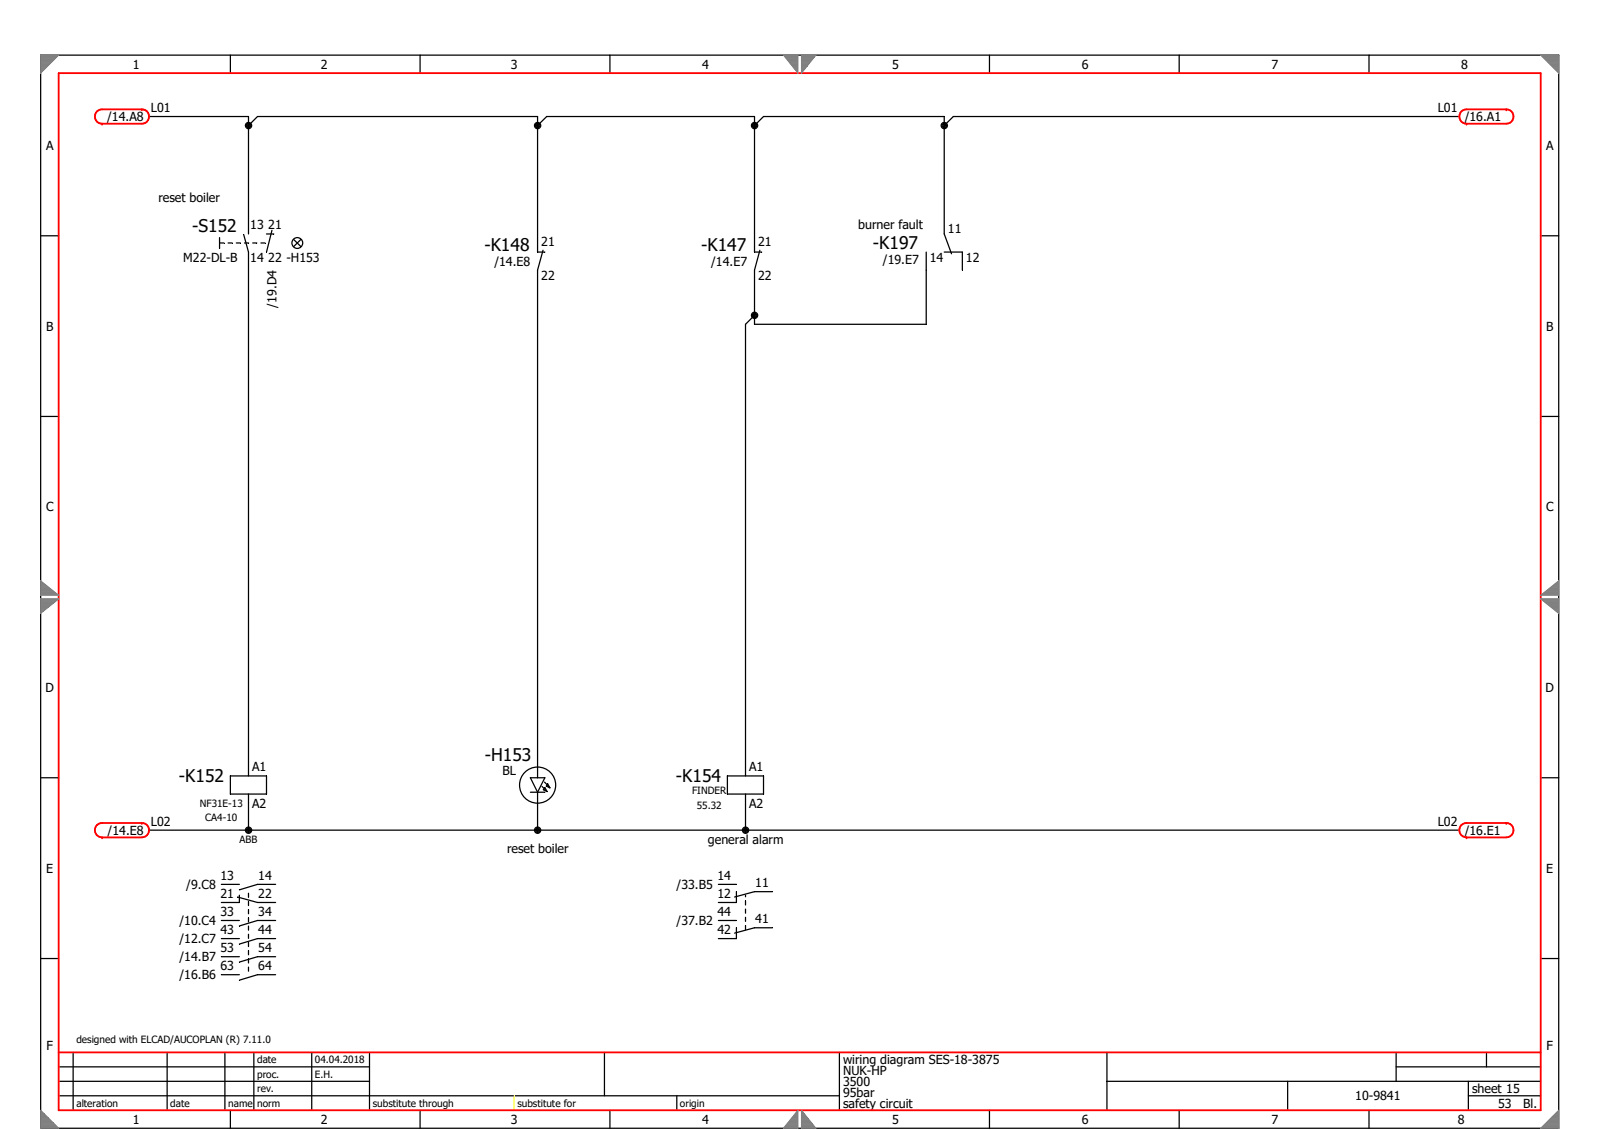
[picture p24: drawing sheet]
<svg xmlns="http://www.w3.org/2000/svg" width="297mm" height="210mm" viewBox="0 0 297 210" stroke-linecap="round" stroke-linejoin="round" font-family="sans-serif">
<defs><g id="words">
<g font-size="3.2">
<text x="35.7" y="43.2">-S152</text>
<text x="90" y="46.7">-K148</text>
<text x="130.3" y="46.7">-K147</text>
<text x="162.2" y="46.3">-K197</text>
<text x="90" y="141.4">-H153</text>
<text x="33.2" y="145.4">-K152</text>
<text x="125.6" y="145.4">-K154</text>
</g>
<g font-size="2.3">
<text x="24.7" y="12.8">1</text>
<text x="59.6" y="12.8">2</text>
<text x="94.9" y="12.8">3</text>
<text x="130.5" y="12.8">4</text>
<text x="165.7" y="12.8">5</text>
<text x="201" y="12.8">6</text>
<text x="236.2" y="12.8">7</text>
<text x="271.5" y="12.8">8</text>
<text x="19.9" y="22.5">/14.A8</text>
<text x="28" y="20.8">L01</text>
<text x="267.1" y="20.8">L01</text>
<text x="272.1" y="22.5">/16.A1</text>
<text x="8.5" y="27.9">A</text>
<text x="287.2" y="27.9">A</text>
<text x="29.4" y="37.6">reset boiler</text>
<text x="46.5" y="42.6">13</text>
<text x="49.8" y="42.6">21</text>
<text x="100.5" y="45.7">21</text>
<text x="140.8" y="45.7">21</text>
<text x="159.4" y="42.6">burner fault</text>
<text x="176.1" y="43.3">11</text>
<text x="34.1" y="48.7">M22-DL-B</text>
<text x="46.5" y="48.7">14</text>
<text x="49.8" y="48.7">22 -H153</text>
<text x="91.8" y="49.4">/14.E8</text>
<text x="100.5" y="52">22</text>
<text x="132.1" y="49.4">/14.E7</text>
<text x="140.8" y="52">22</text>
<text x="164" y="49">/19.E7</text>
<text x="172.7" y="48.7">14</text>
<text x="179.4" y="48.7">12</text>
<text x="51.3" y="57.1" transform="rotate(-90 51.3 57.1)">/19.D4</text>
<text x="8.5" y="61.4">B</text>
<text x="287.2" y="61.4">B</text>
<text x="8.5" y="95">C</text>
<text x="287.2" y="95">C</text>
<text x="8.4" y="128.6">D</text>
<text x="287.1" y="128.6">D</text>
<text x="46.8" y="143.4">A1</text>
<text x="139.1" y="143.4">A1</text>
<text x="93.3" y="144">BL</text>
<text x="20" y="155.1">/14.E8</text>
<text x="28" y="153.4">L02</text>
<text x="46.8" y="150.1">A2</text>
<text x="139.1" y="150.1">A2</text>
<text x="267.1" y="153.4">L02</text>
<text x="272.1" y="155.1">/16.E1</text>
<text x="94.2" y="158.5">reset boiler</text>
<text x="131.5" y="156.8">general alarm</text>
<text x="8.6" y="162.2">E</text>
<text x="34.6" y="165.2">/9.C8</text>
<text x="40.9" y="163.5">13</text>
<text x="40.9" y="166.9">21</text>
<text x="48" y="163.5">14</text>
<text x="48" y="166.9">22</text>
<text x="125.7" y="165.2">/33.B5</text>
<text x="133.3" y="163.5">14</text>
<text x="133.3" y="166.9">12</text>
<text x="140.3" y="164.8">11</text>
<text x="287.2" y="162.2">E</text>
<text x="33.3" y="171.9">/10.C4</text>
<text x="40.9" y="170.2">33</text>
<text x="40.9" y="173.6">43</text>
<text x="48" y="170.2">34</text>
<text x="48" y="173.6">44</text>
<text x="125.7" y="171.9">/37.B2</text>
<text x="133.3" y="170.2">44</text>
<text x="133.3" y="173.6">42</text>
<text x="140.3" y="171.6">41</text>
<text x="33.3" y="175.3">/12.C7</text>
<text x="33.4" y="178.6">/14.B7</text>
<text x="40.9" y="176.9">53</text>
<text x="48" y="176.9">54</text>
<text x="33.4" y="182">/16.B6</text>
<text x="40.9" y="180.3">63</text>
<text x="48" y="180.3">64</text>
<text x="8.6" y="195.1">F</text>
<text x="156.6" y="197.7">wiring diagram SES-18-3875</text>
<text x="287.3" y="195.1">F</text>
<text x="156.6" y="201.8">3500</text>
<text x="156.6" y="199.8">NUK-HP</text>
<text x="156.6" y="203.8">95bar</text>
<text x="273.4" y="203.1">sheet 15</text>
<text x="24.7" y="208.8">1</text>
<text x="59.6" y="208.8">2</text>
<text x="94.9" y="208.8">3</text>
<text x="130.5" y="208.8">4</text>
<text x="156.6" y="205.8">safety circuit</text>
<text x="165.7" y="208.8">5</text>
<text x="201" y="208.8">6</text>
<text x="236.2" y="208.8">7</text>
<text x="251.8" y="204.5">10-9841</text>
<text x="270.8" y="208.8">8</text>
<text x="278.3" y="205.8">53</text>
<text x="283" y="205.8">Bl.</text>
</g>
<g font-size="1.9">
<text x="37.1" y="149.9">NF31E-13</text>
<text x="128.6" y="147.6">FINDER</text>
<text x="38.1" y="152.6">CA4-10</text>
<text x="129.5" y="150.2">55.32</text>
<text x="44.5" y="156.6">ABB</text>
<text x="14.2" y="193.9">designed with ELCAD/AUCOPLAN (R) 7.11.0</text>
<text x="47.8" y="197.6">date</text>
<text x="58.5" y="197.6">04.04.2018</text>
<text x="47.8" y="200.3">proc.</text>
<text x="47.8" y="202.9">rev.</text>
<text x="58.5" y="200.3">E.H.</text>
<text x="14.2" y="205.6">alteration</text>
<text x="31.6" y="205.6">date</text>
<text x="42.4" y="205.6">name</text>
<text x="47.8" y="205.6">norm</text>
<text x="69.3" y="205.6">substitute through</text>
<text x="96.1" y="205.6">substitute for</text>
<text x="126.3" y="205.6">origin</text>
</g>
</g></defs>
<g fill="none" stroke="#000" stroke-width=".23">
<path d="M7.6 10.2h282v199.5h-282zM42.8 10.2v3.4M78 10.2v3.4M113.3 10.2v3.4M183.8 10.2v3.4M219.1 10.2v3.4M254.3 10.2v3.4M27.7 21.7h18.5v21.8M46.2 23.3l1.6-1.6h52.1v25.1h1.3M99.9 23.3l1.7-1.6h38.6v25.1h1.3M140.2 23.3l1.6-1.6h33.6v21.8l1.4 3.7M271.1 21.7h-94l-1.7 1.6"/>
<path d="M7.6 43.8h3.3M40.8 44.2v2M40.8 45.1h.8M42.4 45.1h.7M43.9 45.1h.8M45.3 43.6l.9 3.2v97.4M45.4 45.1h.8M46.9 45.1h.8M48.5 45.1h.7M49.5 43.5h1.4M50.5 42.8l-1 4M54.5 44.5l1.4 1.3"/>
<path d="M55.9 44.5l-1.4 1.3M100.9 46.5l-1 3.7v94.3M140.2 58.6l-1.7 1.7v83.9M141.2 46.5l-1 3.7v10.1h31.9v-13.5M175.4 46.8h3.4v3.4M286.2 43.8h3.4M7.6 77.4h3.3M286.2 77.4h3.4M7.6 144.5h3.3M27.7 154.3h243.4M42.8 144.2h6.7v3.4h-6.7zM46.2 147.6v6.7"/>
<path d="M98.5 147.2h2.7M98.5 144.5h2.7l-1.3 2.7zM99.9 147.2v7.1M100.7 146.1l.9 1M101.2 145.3l.9 1M101.2 146.3l.4 .8-.7-.4zM101.7 145.7l.4 .7-.6-.3zM135.1 144.2h6.7v3.4h-6.7zM138.5 147.6v6.7M286.2 144.5h3.4M7.6 178.1h3.3M41.1 164.3h3.4"/>
<path d="M41.1 174.4h3.4M41.1 171h3.4M41.1 177.8h3.4M44.1 166.7l3.7 1h3.4M44.5 166.3v1.4h-3.4M46.2 166v.8M46.2 167.5v.8M46.2 169v.8M46.2 170.6v.7M46.2 172.1v.7M46.2 173.6v.8M46.2 175.1v.8"/>
<path d="M46.2 176.7v.7M46.2 178.2v.7M46.2 179.7v.8M51.2 164.3h-3.4l-3.3 1.1M51.2 174.4h-3.4l-3.3 1M51.2 171h-3.4l-3.3 1.1M51.2 177.8h-3.4l-3.3 1M133.5 164.3h3.3M133.5 171h3.3M136.8 172.4v2h-3.3M136.8 165.7v2h-3.3M138.5 166.3v.3"/>
<path d="M138.5 167.4v.8M138.5 168.9v.8M138.5 170.5v.7M138.5 172v.7M143.5 165.7h-3.3l-3.7 1M143.5 172.4h-3.3l-3.7 1M286.2 178.1h3.4M10.9 198.2h57.7M13.6 195.6v10.7M31 195.6v10.7M41.1 181.1h3.4M41.8 195.6v10.7"/>
<path d="M47.2 195.6v10.7M51.2 181.1h-3.4l-3.3 1M57.9 195.6v10.7M68.6 195.6v10.7M112.3 195.6v8M155.9 195.6v10.7M205.6 195.6v10.7M259.4 198.2h26.8M259.4 195.6v5.3M276.1 195.6v2.6M10.9 203.6h145M10.9 200.9h57.7"/>
<path d="M42.8 206.3v3.4M78 206.3v3.4M113.3 206.3v3.4M125.7 203.6v2.7M183.8 206.3v3.4M205.6 200.9h80.6M219.1 206.3v3.4M239.2 200.9v5.4M254.3 206.3v3.4M272.8 203.6h13.4M272.8 200.9v5.4"/>
<circle cx="46.2" cy="23.3" r=".42"/>
<circle cx="46.2" cy="23.3" r=".58"/>
<circle cx="46.2" cy="23.3" r=".24"/>
<circle cx="99.9" cy="23.3" r=".42"/>
<circle cx="99.9" cy="23.3" r=".58"/>
<circle cx="99.9" cy="23.3" r=".24"/>
<circle cx="140.2" cy="23.3" r=".42"/>
<circle cx="140.2" cy="23.3" r=".58"/>
<circle cx="140.2" cy="23.3" r=".24"/>
<circle cx="175.4" cy="23.3" r=".42"/>
<circle cx="175.4" cy="23.3" r=".58"/>
<circle cx="175.4" cy="23.3" r=".24"/>
<circle cx="55.2" cy="45.2" r="1.01"/>
<circle cx="140.2" cy="58.6" r=".42"/>
<circle cx="140.2" cy="58.6" r=".58"/>
<circle cx="140.2" cy="58.6" r=".24"/>
<circle cx="46.2" cy="154.3" r=".42"/>
<circle cx="46.2" cy="154.3" r=".58"/>
<circle cx="46.2" cy="154.3" r=".24"/>
<circle cx="99.9" cy="145.9" r="3.4"/>
<circle cx="99.9" cy="154.3" r=".42"/>
<circle cx="99.9" cy="154.3" r=".58"/>
<circle cx="99.9" cy="154.3" r=".24"/>
<circle cx="138.5" cy="154.3" r=".42"/>
<circle cx="138.5" cy="154.3" r=".58"/>
<circle cx="138.5" cy="154.3" r=".24"/>
</g>
<path d="M95.5 203.6v2.7" fill="none" stroke="#ff0" stroke-width=".19"/>
<path d="M10.9 195.6h275.3" fill="none" stroke="#f00" stroke-width=".34"/>
<path d="M286.2 13.6v192.7" fill="none" stroke="#f00" stroke-width=".34"/>
<path d="M10.9 206.3h275.3" fill="none" stroke="#f00" stroke-width=".34"/>
<path d="M10.9 13.6v192.7" fill="none" stroke="#f00" stroke-width=".34"/>
<path d="M10.9 13.6h275.3" fill="none" stroke="#f00" stroke-width=".34"/>
<path d="M26.7 22.9l-.4 .1" fill="none" stroke="#f00" stroke-width=".34"/>
<path d="M27 22.8l-.3 .1" fill="none" stroke="#f00" stroke-width=".34"/>
<path d="M27.3 22.6l-.3 .2" fill="none" stroke="#f00" stroke-width=".34"/>
<path d="M27.5 22.3l-.2 .3" fill="none" stroke="#f00" stroke-width=".34"/>
<path d="M27.6 22l-.1 .3" fill="none" stroke="#f00" stroke-width=".34"/>
<path d="M27.7 21.7l-.1 .3" fill="none" stroke="#f00" stroke-width=".34"/>
<path d="M27.6 21.3l.1 .4" fill="none" stroke="#f00" stroke-width=".34"/>
<path d="M27.5 21l.1 .3" fill="none" stroke="#f00" stroke-width=".34"/>
<path d="M27.3 20.7l.2 .3" fill="none" stroke="#f00" stroke-width=".34"/>
<path d="M27 20.5l.3 .2" fill="none" stroke="#f00" stroke-width=".34"/>
<path d="M26.7 20.4l.3 .1" fill="none" stroke="#f00" stroke-width=".34"/>
<path d="M26.3 20.3l.4 .1" fill="none" stroke="#f00" stroke-width=".34"/>
<circle cx="26.3" cy="20.3" r=".17" fill="#f00"/>
<path d="M19 20.3h7.3" fill="none" stroke="#f00" stroke-width=".34"/>
<path d="M19 23h7.3" fill="none" stroke="#f00" stroke-width=".34"/>
<path d="M19 20.3l-.4 .1" fill="none" stroke="#f00" stroke-width=".34"/>
<path d="M18.6 20.4l-.3 .1" fill="none" stroke="#f00" stroke-width=".34"/>
<path d="M18.3 20.5l-.3 .2" fill="none" stroke="#f00" stroke-width=".34"/>
<path d="M18 20.7l-.2 .3" fill="none" stroke="#f00" stroke-width=".34"/>
<path d="M17.8 21l-.1 .3" fill="none" stroke="#f00" stroke-width=".34"/>
<path d="M17.7 21.3l-.1 .4" fill="none" stroke="#f00" stroke-width=".34"/>
<path d="M17.6 21.7l.1 .3" fill="none" stroke="#f00" stroke-width=".34"/>
<path d="M17.7 22l.1 .3" fill="none" stroke="#f00" stroke-width=".34"/>
<path d="M17.8 22.3l.2 .3" fill="none" stroke="#f00" stroke-width=".34"/>
<path d="M18 22.6l.3 .2" fill="none" stroke="#f00" stroke-width=".34"/>
<path d="M18.3 22.8l.3 .1" fill="none" stroke="#f00" stroke-width=".34"/>
<path d="M18.6 22.9l.4 .1" fill="none" stroke="#f00" stroke-width=".34"/>
<circle cx="19" cy="23" r=".17" fill="#f00"/>
<path d="M26.7 155.6h-.4" fill="none" stroke="#f00" stroke-width=".34"/>
<path d="M27 155.4l-.3 .2" fill="none" stroke="#f00" stroke-width=".34"/>
<path d="M27.3 155.2l-.3 .2" fill="none" stroke="#f00" stroke-width=".34"/>
<path d="M27.5 154.9l-.2 .3" fill="none" stroke="#f00" stroke-width=".34"/>
<path d="M27.6 154.6l-.1 .3" fill="none" stroke="#f00" stroke-width=".34"/>
<path d="M27.7 154.3l-.1 .3" fill="none" stroke="#f00" stroke-width=".34"/>
<path d="M27.6 153.9l.1 .4" fill="none" stroke="#f00" stroke-width=".34"/>
<path d="M27.5 153.6l.1 .3" fill="none" stroke="#f00" stroke-width=".34"/>
<path d="M27.3 153.3l.2 .3" fill="none" stroke="#f00" stroke-width=".34"/>
<path d="M27 153.1l.3 .2" fill="none" stroke="#f00" stroke-width=".34"/>
<path d="M26.7 153l.3 .1" fill="none" stroke="#f00" stroke-width=".34"/>
<path d="M26.3 152.9l.4 .1" fill="none" stroke="#f00" stroke-width=".34"/>
<circle cx="26.3" cy="152.9" r=".17" fill="#f00"/>
<path d="M19 152.9h7.3" fill="none" stroke="#f00" stroke-width=".34"/>
<path d="M19 155.6h7.3" fill="none" stroke="#f00" stroke-width=".34"/>
<path d="M19 152.9l-.4 .1" fill="none" stroke="#f00" stroke-width=".34"/>
<path d="M18.6 153l-.3 .1" fill="none" stroke="#f00" stroke-width=".34"/>
<path d="M18.3 153.1l-.3 .2" fill="none" stroke="#f00" stroke-width=".34"/>
<path d="M18 153.3l-.2 .3" fill="none" stroke="#f00" stroke-width=".34"/>
<path d="M17.8 153.6l-.1 .3" fill="none" stroke="#f00" stroke-width=".34"/>
<path d="M17.7 153.9l-.1 .4" fill="none" stroke="#f00" stroke-width=".34"/>
<path d="M17.6 154.3l.1 .3" fill="none" stroke="#f00" stroke-width=".34"/>
<path d="M17.7 154.6l.1 .3" fill="none" stroke="#f00" stroke-width=".34"/>
<path d="M17.8 154.9l.2 .3" fill="none" stroke="#f00" stroke-width=".34"/>
<path d="M18 155.2l.3 .2" fill="none" stroke="#f00" stroke-width=".34"/>
<path d="M18.3 155.4l.3 .2" fill="none" stroke="#f00" stroke-width=".34"/>
<path d="M18.6 155.6h.4" fill="none" stroke="#f00" stroke-width=".34"/>
<circle cx="19" cy="155.6" r=".17" fill="#f00"/>
<path d="M272.4 20.3l-.3 .1" fill="none" stroke="#f00" stroke-width=".34"/>
<path d="M272.1 20.4l-.3 .1" fill="none" stroke="#f00" stroke-width=".34"/>
<path d="M271.8 20.5l-.3 .2" fill="none" stroke="#f00" stroke-width=".34"/>
<path d="M271.5 20.7l-.2 .3" fill="none" stroke="#f00" stroke-width=".34"/>
<path d="M271.3 21l-.2 .3" fill="none" stroke="#f00" stroke-width=".34"/>
<path d="M271.1 21.3v.4" fill="none" stroke="#f00" stroke-width=".34"/>
<path d="M271.1 21.7v.3" fill="none" stroke="#f00" stroke-width=".34"/>
<path d="M271.1 22l.2 .3" fill="none" stroke="#f00" stroke-width=".34"/>
<path d="M271.3 22.3l.2 .3" fill="none" stroke="#f00" stroke-width=".34"/>
<path d="M271.5 22.6l.3 .2" fill="none" stroke="#f00" stroke-width=".34"/>
<path d="M271.8 22.8l.3 .1" fill="none" stroke="#f00" stroke-width=".34"/>
<path d="M272.1 22.9l.3 .1" fill="none" stroke="#f00" stroke-width=".34"/>
<circle cx="272.4" cy="23" r=".17" fill="#f00"/>
<path d="M272.4 20.3h7.4" fill="none" stroke="#f00" stroke-width=".34"/>
<path d="M272.4 23h7.4" fill="none" stroke="#f00" stroke-width=".34"/>
<path d="M280.2 22.9l-.4 .1" fill="none" stroke="#f00" stroke-width=".34"/>
<path d="M280.5 22.8l-.3 .1" fill="none" stroke="#f00" stroke-width=".34"/>
<path d="M280.8 22.6l-.3 .2" fill="none" stroke="#f00" stroke-width=".34"/>
<path d="M281 22.3l-.2 .3" fill="none" stroke="#f00" stroke-width=".34"/>
<path d="M281.1 22l-.1 .3" fill="none" stroke="#f00" stroke-width=".34"/>
<path d="M281.2 21.7l-.1 .3" fill="none" stroke="#f00" stroke-width=".34"/>
<path d="M281.1 21.3l.1 .4" fill="none" stroke="#f00" stroke-width=".34"/>
<path d="M281 21l.1 .3" fill="none" stroke="#f00" stroke-width=".34"/>
<path d="M280.8 20.7l.2 .3" fill="none" stroke="#f00" stroke-width=".34"/>
<path d="M280.5 20.5l.3 .2" fill="none" stroke="#f00" stroke-width=".34"/>
<path d="M280.2 20.4l.3 .1" fill="none" stroke="#f00" stroke-width=".34"/>
<path d="M279.8 20.3l.4 .1" fill="none" stroke="#f00" stroke-width=".34"/>
<circle cx="279.8" cy="20.3" r=".17" fill="#f00"/>
<path d="M272.4 152.9l-.3 .1" fill="none" stroke="#f00" stroke-width=".34"/>
<path d="M272.1 153l-.3 .1" fill="none" stroke="#f00" stroke-width=".34"/>
<path d="M271.8 153.1l-.3 .2" fill="none" stroke="#f00" stroke-width=".34"/>
<path d="M271.5 153.3l-.2 .3" fill="none" stroke="#f00" stroke-width=".34"/>
<path d="M271.3 153.6l-.2 .3" fill="none" stroke="#f00" stroke-width=".34"/>
<path d="M271.1 153.9v.4" fill="none" stroke="#f00" stroke-width=".34"/>
<path d="M271.1 154.3v.3" fill="none" stroke="#f00" stroke-width=".34"/>
<path d="M271.1 154.6l.2 .3" fill="none" stroke="#f00" stroke-width=".34"/>
<path d="M271.3 154.9l.2 .3" fill="none" stroke="#f00" stroke-width=".34"/>
<path d="M271.5 155.2l.3 .2" fill="none" stroke="#f00" stroke-width=".34"/>
<path d="M271.8 155.4l.3 .2" fill="none" stroke="#f00" stroke-width=".34"/>
<path d="M272.1 155.6h.3" fill="none" stroke="#f00" stroke-width=".34"/>
<circle cx="272.4" cy="155.6" r=".17" fill="#f00"/>
<path d="M272.4 152.9h7.4" fill="none" stroke="#f00" stroke-width=".34"/>
<path d="M272.4 155.6h7.4" fill="none" stroke="#f00" stroke-width=".34"/>
<path d="M280.2 155.6h-.4" fill="none" stroke="#f00" stroke-width=".34"/>
<path d="M280.5 155.4l-.3 .2" fill="none" stroke="#f00" stroke-width=".34"/>
<path d="M280.8 155.2l-.3 .2" fill="none" stroke="#f00" stroke-width=".34"/>
<path d="M281 154.9l-.2 .3" fill="none" stroke="#f00" stroke-width=".34"/>
<path d="M281.1 154.6l-.1 .3" fill="none" stroke="#f00" stroke-width=".34"/>
<path d="M281.2 154.3l-.1 .3" fill="none" stroke="#f00" stroke-width=".34"/>
<path d="M281.1 153.9l.1 .4" fill="none" stroke="#f00" stroke-width=".34"/>
<path d="M281 153.6l.1 .3" fill="none" stroke="#f00" stroke-width=".34"/>
<path d="M280.8 153.3l.2 .3" fill="none" stroke="#f00" stroke-width=".34"/>
<path d="M280.5 153.1l.3 .2" fill="none" stroke="#f00" stroke-width=".34"/>
<path d="M280.2 153l.3 .1" fill="none" stroke="#f00" stroke-width=".34"/>
<path d="M279.8 152.9l.4 .1" fill="none" stroke="#f00" stroke-width=".34"/>
<circle cx="279.8" cy="152.9" r=".17" fill="#f00"/>
<path d="M145.5 10.2l2.7 3.4" fill="none" stroke="#808080" stroke-width=".19"/>
<path d="M148.2 10.2v3.4" fill="none" stroke="#808080" stroke-width=".19"/>
<path d="M145.5 10.2h2.7" fill="none" stroke="#808080" stroke-width=".19"/>
<path d="M148.1 13.4h.1" fill="none" stroke="#808080" stroke-width=".19"/>
<path d="M148.1 13.3h.1" fill="none" stroke="#808080" stroke-width=".19"/>
<path d="M148 13.3h.2" fill="none" stroke="#808080" stroke-width=".19"/>
<path d="M147.9 13.2h.3" fill="none" stroke="#808080" stroke-width=".19"/>
<path d="M147.9 13.1h.3" fill="none" stroke="#808080" stroke-width=".19"/>
<path d="M147.8 13h.4" fill="none" stroke="#808080" stroke-width=".19"/>
<path d="M147.7 12.9h.5" fill="none" stroke="#808080" stroke-width=".19"/>
<path d="M147.7 12.8h.5" fill="none" stroke="#808080" stroke-width=".19"/>
<path d="M147.6 12.8h.6" fill="none" stroke="#808080" stroke-width=".19"/>
<path d="M147.5 12.7h.7" fill="none" stroke="#808080" stroke-width=".19"/>
<path d="M147.5 12.6h.7" fill="none" stroke="#808080" stroke-width=".19"/>
<path d="M147.4 12.5h.8" fill="none" stroke="#808080" stroke-width=".19"/>
<path d="M147.3 12.4h.9" fill="none" stroke="#808080" stroke-width=".19"/>
<path d="M147.3 12.3h.9" fill="none" stroke="#808080" stroke-width=".19"/>
<path d="M147.2 12.3h1" fill="none" stroke="#808080" stroke-width=".19"/>
<path d="M147.1 12.2h1.1" fill="none" stroke="#808080" stroke-width=".19"/>
<path d="M147.1 12.1h1.1" fill="none" stroke="#808080" stroke-width=".19"/>
<path d="M147 12h1.2" fill="none" stroke="#808080" stroke-width=".19"/>
<path d="M146.9 11.9h1.3" fill="none" stroke="#808080" stroke-width=".19"/>
<path d="M146.9 11.8h1.3" fill="none" stroke="#808080" stroke-width=".19"/>
<path d="M146.8 11.7h1.4" fill="none" stroke="#808080" stroke-width=".19"/>
<path d="M146.7 11.7h1.5" fill="none" stroke="#808080" stroke-width=".19"/>
<path d="M146.7 11.6h1.5" fill="none" stroke="#808080" stroke-width=".19"/>
<path d="M146.6 11.5h1.6" fill="none" stroke="#808080" stroke-width=".19"/>
<path d="M146.5 11.4h1.7" fill="none" stroke="#808080" stroke-width=".19"/>
<path d="M146.4 11.3h1.8" fill="none" stroke="#808080" stroke-width=".19"/>
<path d="M146.4 11.2h1.8" fill="none" stroke="#808080" stroke-width=".19"/>
<path d="M146.3 11.2h1.9" fill="none" stroke="#808080" stroke-width=".19"/>
<path d="M146.3 11.1h1.9" fill="none" stroke="#808080" stroke-width=".19"/>
<path d="M146.2 11h2" fill="none" stroke="#808080" stroke-width=".19"/>
<path d="M146.1 10.9h2.1" fill="none" stroke="#808080" stroke-width=".19"/>
<path d="M146 10.8h2.2" fill="none" stroke="#808080" stroke-width=".19"/>
<path d="M146 10.7h2.2" fill="none" stroke="#808080" stroke-width=".19"/>
<path d="M145.9 10.7h2.3" fill="none" stroke="#808080" stroke-width=".19"/>
<path d="M145.9 10.6h2.3" fill="none" stroke="#808080" stroke-width=".19"/>
<path d="M145.8 10.5h2.4" fill="none" stroke="#808080" stroke-width=".19"/>
<path d="M145.7 10.4h2.5" fill="none" stroke="#808080" stroke-width=".19"/>
<path d="M145.6 10.3h2.6" fill="none" stroke="#808080" stroke-width=".19"/>
<path d="M145.6 10.2h2.6" fill="none" stroke="#808080" stroke-width=".19"/>
<path d="M148.9 10.2v3.4" fill="none" stroke="#808080" stroke-width=".19"/>
<path d="M151.6 10.2l-2.7 3.4" fill="none" stroke="#808080" stroke-width=".19"/>
<path d="M148.9 10.2h2.7" fill="none" stroke="#808080" stroke-width=".19"/>
<path d="M148.9 13.4h.1" fill="none" stroke="#808080" stroke-width=".19"/>
<path d="M148.9 13.3h.1" fill="none" stroke="#808080" stroke-width=".19"/>
<path d="M148.9 13.3h.2" fill="none" stroke="#808080" stroke-width=".19"/>
<path d="M148.9 13.2h.3" fill="none" stroke="#808080" stroke-width=".19"/>
<path d="M148.9 13.1h.3" fill="none" stroke="#808080" stroke-width=".19"/>
<path d="M148.9 13h.4" fill="none" stroke="#808080" stroke-width=".19"/>
<path d="M148.9 12.9h.5" fill="none" stroke="#808080" stroke-width=".19"/>
<path d="M148.9 12.8h.5" fill="none" stroke="#808080" stroke-width=".19"/>
<path d="M148.9 12.8h.6" fill="none" stroke="#808080" stroke-width=".19"/>
<path d="M148.9 12.7h.7" fill="none" stroke="#808080" stroke-width=".19"/>
<path d="M148.9 12.6h.7" fill="none" stroke="#808080" stroke-width=".19"/>
<path d="M148.9 12.5h.8" fill="none" stroke="#808080" stroke-width=".19"/>
<path d="M148.9 12.4h.9" fill="none" stroke="#808080" stroke-width=".19"/>
<path d="M148.9 12.3h.9" fill="none" stroke="#808080" stroke-width=".19"/>
<path d="M148.9 12.3h1" fill="none" stroke="#808080" stroke-width=".19"/>
<path d="M148.9 12.2h1.1" fill="none" stroke="#808080" stroke-width=".19"/>
<path d="M148.9 12.1h1.1" fill="none" stroke="#808080" stroke-width=".19"/>
<path d="M148.9 12h1.2" fill="none" stroke="#808080" stroke-width=".19"/>
<path d="M148.9 11.9h1.3" fill="none" stroke="#808080" stroke-width=".19"/>
<path d="M148.9 11.8h1.3" fill="none" stroke="#808080" stroke-width=".19"/>
<path d="M148.9 11.7h1.4" fill="none" stroke="#808080" stroke-width=".19"/>
<path d="M148.9 11.7h1.5" fill="none" stroke="#808080" stroke-width=".19"/>
<path d="M148.9 11.6h1.5" fill="none" stroke="#808080" stroke-width=".19"/>
<path d="M148.9 11.5h1.6" fill="none" stroke="#808080" stroke-width=".19"/>
<path d="M148.9 11.4h1.7" fill="none" stroke="#808080" stroke-width=".19"/>
<path d="M148.9 11.3h1.8" fill="none" stroke="#808080" stroke-width=".19"/>
<path d="M148.9 11.2h1.8" fill="none" stroke="#808080" stroke-width=".19"/>
<path d="M148.9 11.2h1.9" fill="none" stroke="#808080" stroke-width=".19"/>
<path d="M148.9 11.1h2" fill="none" stroke="#808080" stroke-width=".19"/>
<path d="M148.9 11h2" fill="none" stroke="#808080" stroke-width=".19"/>
<path d="M148.9 10.9h2.1" fill="none" stroke="#808080" stroke-width=".19"/>
<path d="M148.9 10.8h2.2" fill="none" stroke="#808080" stroke-width=".19"/>
<path d="M148.9 10.7h2.2" fill="none" stroke="#808080" stroke-width=".19"/>
<path d="M148.9 10.7h2.3" fill="none" stroke="#808080" stroke-width=".19"/>
<path d="M148.9 10.6h2.4" fill="none" stroke="#808080" stroke-width=".19"/>
<path d="M148.9 10.5h2.4" fill="none" stroke="#808080" stroke-width=".19"/>
<path d="M148.9 10.4h2.5" fill="none" stroke="#808080" stroke-width=".19"/>
<path d="M148.9 10.3h2.6" fill="none" stroke="#808080" stroke-width=".19"/>
<path d="M148.9 10.2h2.6" fill="none" stroke="#808080" stroke-width=".19"/>
<path d="M7.6 10.2v3.4" fill="none" stroke="#808080" stroke-width=".19"/>
<path d="M7.6 10.2h3.3" fill="none" stroke="#808080" stroke-width=".19"/>
<path d="M10.9 10.2l-3.3 3.4" fill="none" stroke="#808080" stroke-width=".19"/>
<path d="M7.6 13.4h.1" fill="none" stroke="#808080" stroke-width=".19"/>
<path d="M7.6 13.3h.1" fill="none" stroke="#808080" stroke-width=".19"/>
<path d="M7.6 13.3h.2" fill="none" stroke="#808080" stroke-width=".19"/>
<path d="M7.6 13.2h.3" fill="none" stroke="#808080" stroke-width=".19"/>
<path d="M7.6 13.1h.4" fill="none" stroke="#808080" stroke-width=".19"/>
<path d="M7.6 13h.5" fill="none" stroke="#808080" stroke-width=".19"/>
<path d="M7.6 12.9h.6" fill="none" stroke="#808080" stroke-width=".19"/>
<path d="M7.6 12.8h.7" fill="none" stroke="#808080" stroke-width=".19"/>
<path d="M7.6 12.8h.7" fill="none" stroke="#808080" stroke-width=".19"/>
<path d="M7.6 12.7h.8" fill="none" stroke="#808080" stroke-width=".19"/>
<path d="M7.6 12.6h.9" fill="none" stroke="#808080" stroke-width=".19"/>
<path d="M7.6 12.5h1" fill="none" stroke="#808080" stroke-width=".19"/>
<path d="M7.6 12.4h1.1" fill="none" stroke="#808080" stroke-width=".19"/>
<path d="M7.6 12.3h1.2" fill="none" stroke="#808080" stroke-width=".19"/>
<path d="M7.6 12.3h1.2" fill="none" stroke="#808080" stroke-width=".19"/>
<path d="M7.6 12.2h1.3" fill="none" stroke="#808080" stroke-width=".19"/>
<path d="M7.6 12.1h1.4" fill="none" stroke="#808080" stroke-width=".19"/>
<path d="M7.6 12h1.5" fill="none" stroke="#808080" stroke-width=".19"/>
<path d="M7.6 11.9h1.6" fill="none" stroke="#808080" stroke-width=".19"/>
<path d="M7.6 11.8h1.6" fill="none" stroke="#808080" stroke-width=".19"/>
<path d="M7.6 11.7h1.7" fill="none" stroke="#808080" stroke-width=".19"/>
<path d="M7.6 11.7h1.8" fill="none" stroke="#808080" stroke-width=".19"/>
<path d="M7.6 11.6h1.9" fill="none" stroke="#808080" stroke-width=".19"/>
<path d="M7.6 11.5h2" fill="none" stroke="#808080" stroke-width=".19"/>
<path d="M7.6 11.4h2.1" fill="none" stroke="#808080" stroke-width=".19"/>
<path d="M7.6 11.3h2.2" fill="none" stroke="#808080" stroke-width=".19"/>
<path d="M7.6 11.2h2.2" fill="none" stroke="#808080" stroke-width=".19"/>
<path d="M7.6 11.2h2.3" fill="none" stroke="#808080" stroke-width=".19"/>
<path d="M7.6 11.1h2.4" fill="none" stroke="#808080" stroke-width=".19"/>
<path d="M7.6 11h2.5" fill="none" stroke="#808080" stroke-width=".19"/>
<path d="M7.6 10.9h2.6" fill="none" stroke="#808080" stroke-width=".19"/>
<path d="M7.6 10.8h2.7" fill="none" stroke="#808080" stroke-width=".19"/>
<path d="M7.6 10.7h2.7" fill="none" stroke="#808080" stroke-width=".19"/>
<path d="M7.6 10.7h2.8" fill="none" stroke="#808080" stroke-width=".19"/>
<path d="M7.6 10.6h2.9" fill="none" stroke="#808080" stroke-width=".19"/>
<path d="M7.6 10.5h3" fill="none" stroke="#808080" stroke-width=".19"/>
<path d="M7.6 10.4h3.1" fill="none" stroke="#808080" stroke-width=".19"/>
<path d="M7.6 10.3h3.2" fill="none" stroke="#808080" stroke-width=".19"/>
<path d="M7.6 10.2h3.3" fill="none" stroke="#808080" stroke-width=".19"/>
<path d="M7.6 111.3v2.7" fill="none" stroke="#808080" stroke-width=".19"/>
<path d="M10.9 111.3l-3.3 2.7" fill="none" stroke="#808080" stroke-width=".19"/>
<path d="M7.6 111.3h3.3" fill="none" stroke="#808080" stroke-width=".19"/>
<path d="M7.6 113.8h.1" fill="none" stroke="#808080" stroke-width=".19"/>
<path d="M7.6 113.7h.2" fill="none" stroke="#808080" stroke-width=".19"/>
<path d="M7.6 113.6h.3" fill="none" stroke="#808080" stroke-width=".19"/>
<path d="M7.6 113.6h.4" fill="none" stroke="#808080" stroke-width=".19"/>
<path d="M7.6 113.5h.5" fill="none" stroke="#808080" stroke-width=".19"/>
<path d="M7.6 113.4h.6" fill="none" stroke="#808080" stroke-width=".19"/>
<path d="M7.6 113.3h.7" fill="none" stroke="#808080" stroke-width=".19"/>
<path d="M7.6 113.2h.8" fill="none" stroke="#808080" stroke-width=".19"/>
<path d="M7.6 113.1h.9" fill="none" stroke="#808080" stroke-width=".19"/>
<path d="M7.6 113.1h1" fill="none" stroke="#808080" stroke-width=".19"/>
<path d="M7.6 113h1.2" fill="none" stroke="#808080" stroke-width=".19"/>
<path d="M7.6 112.9h1.2" fill="none" stroke="#808080" stroke-width=".19"/>
<path d="M7.6 112.8h1.4" fill="none" stroke="#808080" stroke-width=".19"/>
<path d="M7.6 112.7h1.5" fill="none" stroke="#808080" stroke-width=".19"/>
<path d="M7.6 112.6h1.6" fill="none" stroke="#808080" stroke-width=".19"/>
<path d="M7.6 112.6h1.7" fill="none" stroke="#808080" stroke-width=".19"/>
<path d="M7.6 112.5h1.8" fill="none" stroke="#808080" stroke-width=".19"/>
<path d="M7.6 112.4h1.9" fill="none" stroke="#808080" stroke-width=".19"/>
<path d="M7.6 112.3h2" fill="none" stroke="#808080" stroke-width=".19"/>
<path d="M7.6 112.2h2.1" fill="none" stroke="#808080" stroke-width=".19"/>
<path d="M7.6 112.1h2.2" fill="none" stroke="#808080" stroke-width=".19"/>
<path d="M7.6 112.1h2.3" fill="none" stroke="#808080" stroke-width=".19"/>
<path d="M7.6 112h2.4" fill="none" stroke="#808080" stroke-width=".19"/>
<path d="M7.6 111.9h2.5" fill="none" stroke="#808080" stroke-width=".19"/>
<path d="M7.6 111.8h2.6" fill="none" stroke="#808080" stroke-width=".19"/>
<path d="M7.6 111.7h2.7" fill="none" stroke="#808080" stroke-width=".19"/>
<path d="M7.6 111.6h2.8" fill="none" stroke="#808080" stroke-width=".19"/>
<path d="M7.6 111.5h2.9" fill="none" stroke="#808080" stroke-width=".19"/>
<path d="M7.6 111.5h3" fill="none" stroke="#808080" stroke-width=".19"/>
<path d="M7.6 111.4h3.1" fill="none" stroke="#808080" stroke-width=".19"/>
<path d="M7.6 111.3h3.3" fill="none" stroke="#808080" stroke-width=".19"/>
<path d="M7.6 107.9v2.7" fill="none" stroke="#808080" stroke-width=".19"/>
<path d="M7.6 107.9l3.3 2.7" fill="none" stroke="#808080" stroke-width=".19"/>
<path d="M7.6 110.6h3.3" fill="none" stroke="#808080" stroke-width=".19"/>
<path d="M7.6 110.5h3.1" fill="none" stroke="#808080" stroke-width=".19"/>
<path d="M7.6 110.4h3" fill="none" stroke="#808080" stroke-width=".19"/>
<path d="M7.6 110.4h2.9" fill="none" stroke="#808080" stroke-width=".19"/>
<path d="M7.6 110.3h2.8" fill="none" stroke="#808080" stroke-width=".19"/>
<path d="M7.6 110.2h2.7" fill="none" stroke="#808080" stroke-width=".19"/>
<path d="M7.6 110.1h2.6" fill="none" stroke="#808080" stroke-width=".19"/>
<path d="M7.6 110h2.5" fill="none" stroke="#808080" stroke-width=".19"/>
<path d="M7.6 110h2.4" fill="none" stroke="#808080" stroke-width=".19"/>
<path d="M7.6 109.9h2.3" fill="none" stroke="#808080" stroke-width=".19"/>
<path d="M7.6 109.8h2.2" fill="none" stroke="#808080" stroke-width=".19"/>
<path d="M7.6 109.7h2.1" fill="none" stroke="#808080" stroke-width=".19"/>
<path d="M7.6 109.6h2" fill="none" stroke="#808080" stroke-width=".19"/>
<path d="M7.6 109.5h1.9" fill="none" stroke="#808080" stroke-width=".19"/>
<path d="M7.6 109.5h1.8" fill="none" stroke="#808080" stroke-width=".19"/>
<path d="M7.6 109.4h1.7" fill="none" stroke="#808080" stroke-width=".19"/>
<path d="M7.6 109.3h1.6" fill="none" stroke="#808080" stroke-width=".19"/>
<path d="M7.6 109.2h1.5" fill="none" stroke="#808080" stroke-width=".19"/>
<path d="M7.6 109.1h1.4" fill="none" stroke="#808080" stroke-width=".19"/>
<path d="M7.6 109h1.2" fill="none" stroke="#808080" stroke-width=".19"/>
<path d="M7.6 108.9h1.2" fill="none" stroke="#808080" stroke-width=".19"/>
<path d="M7.6 108.9h1" fill="none" stroke="#808080" stroke-width=".19"/>
<path d="M7.6 108.8h.9" fill="none" stroke="#808080" stroke-width=".19"/>
<path d="M7.6 108.7h.8" fill="none" stroke="#808080" stroke-width=".19"/>
<path d="M7.6 108.6h.7" fill="none" stroke="#808080" stroke-width=".19"/>
<path d="M7.6 108.5h.6" fill="none" stroke="#808080" stroke-width=".19"/>
<path d="M7.6 108.4h.5" fill="none" stroke="#808080" stroke-width=".19"/>
<path d="M7.6 108.4h.4" fill="none" stroke="#808080" stroke-width=".19"/>
<path d="M7.6 108.3h.3" fill="none" stroke="#808080" stroke-width=".19"/>
<path d="M7.6 108.2h.2" fill="none" stroke="#808080" stroke-width=".19"/>
<path d="M7.6 108.1h.1" fill="none" stroke="#808080" stroke-width=".19"/>
<path d="M7.6 206.3v3.4" fill="none" stroke="#808080" stroke-width=".19"/>
<path d="M7.6 209.7h3.3" fill="none" stroke="#808080" stroke-width=".19"/>
<path d="M7.6 206.3l3.3 3.4" fill="none" stroke="#808080" stroke-width=".19"/>
<path d="M7.6 209.6h3.2" fill="none" stroke="#808080" stroke-width=".19"/>
<path d="M7.6 209.5h3.1" fill="none" stroke="#808080" stroke-width=".19"/>
<path d="M7.6 209.4h3" fill="none" stroke="#808080" stroke-width=".19"/>
<path d="M7.6 209.3h2.9" fill="none" stroke="#808080" stroke-width=".19"/>
<path d="M7.6 209.3h2.8" fill="none" stroke="#808080" stroke-width=".19"/>
<path d="M7.6 209.2h2.7" fill="none" stroke="#808080" stroke-width=".19"/>
<path d="M7.6 209.1h2.7" fill="none" stroke="#808080" stroke-width=".19"/>
<path d="M7.6 209h2.6" fill="none" stroke="#808080" stroke-width=".19"/>
<path d="M7.6 208.9h2.5" fill="none" stroke="#808080" stroke-width=".19"/>
<path d="M7.6 208.8h2.4" fill="none" stroke="#808080" stroke-width=".19"/>
<path d="M7.6 208.7h2.3" fill="none" stroke="#808080" stroke-width=".19"/>
<path d="M7.6 208.7h2.2" fill="none" stroke="#808080" stroke-width=".19"/>
<path d="M7.6 208.6h2.2" fill="none" stroke="#808080" stroke-width=".19"/>
<path d="M7.6 208.5h2.1" fill="none" stroke="#808080" stroke-width=".19"/>
<path d="M7.6 208.4h2" fill="none" stroke="#808080" stroke-width=".19"/>
<path d="M7.6 208.3h1.9" fill="none" stroke="#808080" stroke-width=".19"/>
<path d="M7.6 208.2h1.8" fill="none" stroke="#808080" stroke-width=".19"/>
<path d="M7.6 208.2h1.7" fill="none" stroke="#808080" stroke-width=".19"/>
<path d="M7.6 208.1h1.6" fill="none" stroke="#808080" stroke-width=".19"/>
<path d="M7.6 208h1.6" fill="none" stroke="#808080" stroke-width=".19"/>
<path d="M7.6 207.9h1.5" fill="none" stroke="#808080" stroke-width=".19"/>
<path d="M7.6 207.8h1.4" fill="none" stroke="#808080" stroke-width=".19"/>
<path d="M7.6 207.7h1.3" fill="none" stroke="#808080" stroke-width=".19"/>
<path d="M7.6 207.6h1.2" fill="none" stroke="#808080" stroke-width=".19"/>
<path d="M7.6 207.6h1.2" fill="none" stroke="#808080" stroke-width=".19"/>
<path d="M7.6 207.5h1.1" fill="none" stroke="#808080" stroke-width=".19"/>
<path d="M7.6 207.4h1" fill="none" stroke="#808080" stroke-width=".19"/>
<path d="M7.6 207.3h.9" fill="none" stroke="#808080" stroke-width=".19"/>
<path d="M7.6 207.2h.8" fill="none" stroke="#808080" stroke-width=".19"/>
<path d="M7.6 207.2h.7" fill="none" stroke="#808080" stroke-width=".19"/>
<path d="M7.6 207.1h.7" fill="none" stroke="#808080" stroke-width=".19"/>
<path d="M7.6 207h.6" fill="none" stroke="#808080" stroke-width=".19"/>
<path d="M7.6 206.9h.5" fill="none" stroke="#808080" stroke-width=".19"/>
<path d="M7.6 206.8h.4" fill="none" stroke="#808080" stroke-width=".19"/>
<path d="M7.6 206.7h.3" fill="none" stroke="#808080" stroke-width=".19"/>
<path d="M7.6 206.7h.2" fill="none" stroke="#808080" stroke-width=".19"/>
<path d="M7.6 206.6h.1" fill="none" stroke="#808080" stroke-width=".19"/>
<path d="M7.6 206.5h.1" fill="none" stroke="#808080" stroke-width=".19"/>
<path d="M148.2 206.3v3.4" fill="none" stroke="#808080" stroke-width=".19"/>
<path d="M145.5 209.7h2.7" fill="none" stroke="#808080" stroke-width=".19"/>
<path d="M148.2 206.3l-2.7 3.4" fill="none" stroke="#808080" stroke-width=".19"/>
<path d="M145.6 209.6h2.6" fill="none" stroke="#808080" stroke-width=".19"/>
<path d="M145.7 209.5h2.5" fill="none" stroke="#808080" stroke-width=".19"/>
<path d="M145.8 209.4h2.4" fill="none" stroke="#808080" stroke-width=".19"/>
<path d="M145.9 209.3h2.3" fill="none" stroke="#808080" stroke-width=".19"/>
<path d="M145.9 209.3h2.3" fill="none" stroke="#808080" stroke-width=".19"/>
<path d="M146 209.2h2.2" fill="none" stroke="#808080" stroke-width=".19"/>
<path d="M146 209.1h2.2" fill="none" stroke="#808080" stroke-width=".19"/>
<path d="M146.1 209h2.1" fill="none" stroke="#808080" stroke-width=".19"/>
<path d="M146.2 208.9h2" fill="none" stroke="#808080" stroke-width=".19"/>
<path d="M146.3 208.8h1.9" fill="none" stroke="#808080" stroke-width=".19"/>
<path d="M146.3 208.7h1.9" fill="none" stroke="#808080" stroke-width=".19"/>
<path d="M146.4 208.7h1.8" fill="none" stroke="#808080" stroke-width=".19"/>
<path d="M146.4 208.6h1.8" fill="none" stroke="#808080" stroke-width=".19"/>
<path d="M146.5 208.5h1.7" fill="none" stroke="#808080" stroke-width=".19"/>
<path d="M146.6 208.4h1.6" fill="none" stroke="#808080" stroke-width=".19"/>
<path d="M146.7 208.3h1.5" fill="none" stroke="#808080" stroke-width=".19"/>
<path d="M146.7 208.2h1.5" fill="none" stroke="#808080" stroke-width=".19"/>
<path d="M146.8 208.2h1.4" fill="none" stroke="#808080" stroke-width=".19"/>
<path d="M146.9 208.1h1.3" fill="none" stroke="#808080" stroke-width=".19"/>
<path d="M146.9 208h1.3" fill="none" stroke="#808080" stroke-width=".19"/>
<path d="M147 207.9h1.2" fill="none" stroke="#808080" stroke-width=".19"/>
<path d="M147.1 207.8h1.1" fill="none" stroke="#808080" stroke-width=".19"/>
<path d="M147.1 207.7h1.1" fill="none" stroke="#808080" stroke-width=".19"/>
<path d="M147.2 207.6h1" fill="none" stroke="#808080" stroke-width=".19"/>
<path d="M147.3 207.6h.9" fill="none" stroke="#808080" stroke-width=".19"/>
<path d="M147.3 207.5h.9" fill="none" stroke="#808080" stroke-width=".19"/>
<path d="M147.4 207.4h.8" fill="none" stroke="#808080" stroke-width=".19"/>
<path d="M147.5 207.3h.7" fill="none" stroke="#808080" stroke-width=".19"/>
<path d="M147.5 207.2h.7" fill="none" stroke="#808080" stroke-width=".19"/>
<path d="M147.6 207.2h.6" fill="none" stroke="#808080" stroke-width=".19"/>
<path d="M147.7 207.1h.5" fill="none" stroke="#808080" stroke-width=".19"/>
<path d="M147.7 207h.5" fill="none" stroke="#808080" stroke-width=".19"/>
<path d="M147.8 206.9h.4" fill="none" stroke="#808080" stroke-width=".19"/>
<path d="M147.9 206.8h.3" fill="none" stroke="#808080" stroke-width=".19"/>
<path d="M147.9 206.7h.3" fill="none" stroke="#808080" stroke-width=".19"/>
<path d="M148 206.7h.2" fill="none" stroke="#808080" stroke-width=".19"/>
<path d="M148.1 206.6h.1" fill="none" stroke="#808080" stroke-width=".19"/>
<path d="M148.1 206.5h.1" fill="none" stroke="#808080" stroke-width=".19"/>
<path d="M148.9 206.3v3.4" fill="none" stroke="#808080" stroke-width=".19"/>
<path d="M148.9 209.7h2.7" fill="none" stroke="#808080" stroke-width=".19"/>
<path d="M148.9 206.3l2.7 3.4" fill="none" stroke="#808080" stroke-width=".19"/>
<path d="M148.9 209.6h2.6" fill="none" stroke="#808080" stroke-width=".19"/>
<path d="M148.9 209.5h2.5" fill="none" stroke="#808080" stroke-width=".19"/>
<path d="M148.9 209.4h2.4" fill="none" stroke="#808080" stroke-width=".19"/>
<path d="M148.9 209.3h2.4" fill="none" stroke="#808080" stroke-width=".19"/>
<path d="M148.9 209.3h2.3" fill="none" stroke="#808080" stroke-width=".19"/>
<path d="M148.9 209.2h2.2" fill="none" stroke="#808080" stroke-width=".19"/>
<path d="M148.9 209.1h2.2" fill="none" stroke="#808080" stroke-width=".19"/>
<path d="M148.9 209h2.1" fill="none" stroke="#808080" stroke-width=".19"/>
<path d="M148.9 208.9h2" fill="none" stroke="#808080" stroke-width=".19"/>
<path d="M148.9 208.8h2" fill="none" stroke="#808080" stroke-width=".19"/>
<path d="M148.9 208.7h1.9" fill="none" stroke="#808080" stroke-width=".19"/>
<path d="M148.9 208.7h1.8" fill="none" stroke="#808080" stroke-width=".19"/>
<path d="M148.9 208.6h1.8" fill="none" stroke="#808080" stroke-width=".19"/>
<path d="M148.9 208.5h1.7" fill="none" stroke="#808080" stroke-width=".19"/>
<path d="M148.9 208.4h1.6" fill="none" stroke="#808080" stroke-width=".19"/>
<path d="M148.9 208.3h1.5" fill="none" stroke="#808080" stroke-width=".19"/>
<path d="M148.9 208.2h1.5" fill="none" stroke="#808080" stroke-width=".19"/>
<path d="M148.9 208.2h1.4" fill="none" stroke="#808080" stroke-width=".19"/>
<path d="M148.9 208.1h1.3" fill="none" stroke="#808080" stroke-width=".19"/>
<path d="M148.9 208h1.3" fill="none" stroke="#808080" stroke-width=".19"/>
<path d="M148.9 207.9h1.2" fill="none" stroke="#808080" stroke-width=".19"/>
<path d="M148.9 207.8h1.1" fill="none" stroke="#808080" stroke-width=".19"/>
<path d="M148.9 207.7h1.1" fill="none" stroke="#808080" stroke-width=".19"/>
<path d="M148.9 207.6h1" fill="none" stroke="#808080" stroke-width=".19"/>
<path d="M148.9 207.6h.9" fill="none" stroke="#808080" stroke-width=".19"/>
<path d="M148.9 207.5h.9" fill="none" stroke="#808080" stroke-width=".19"/>
<path d="M148.9 207.4h.8" fill="none" stroke="#808080" stroke-width=".19"/>
<path d="M148.9 207.3h.7" fill="none" stroke="#808080" stroke-width=".19"/>
<path d="M148.9 207.2h.7" fill="none" stroke="#808080" stroke-width=".19"/>
<path d="M148.9 207.2h.6" fill="none" stroke="#808080" stroke-width=".19"/>
<path d="M148.9 207.1h.5" fill="none" stroke="#808080" stroke-width=".19"/>
<path d="M148.9 207h.5" fill="none" stroke="#808080" stroke-width=".19"/>
<path d="M148.9 206.9h.4" fill="none" stroke="#808080" stroke-width=".19"/>
<path d="M148.9 206.8h.3" fill="none" stroke="#808080" stroke-width=".19"/>
<path d="M148.9 206.7h.3" fill="none" stroke="#808080" stroke-width=".19"/>
<path d="M148.9 206.7h.2" fill="none" stroke="#808080" stroke-width=".19"/>
<path d="M148.9 206.6h.1" fill="none" stroke="#808080" stroke-width=".19"/>
<path d="M148.9 206.5h.1" fill="none" stroke="#808080" stroke-width=".19"/>
<path d="M289.6 206.3v3.4" fill="none" stroke="#808080" stroke-width=".19"/>
<path d="M286.2 209.7h3.4" fill="none" stroke="#808080" stroke-width=".19"/>
<path d="M289.6 206.3l-3.4 3.4" fill="none" stroke="#808080" stroke-width=".19"/>
<path d="M286.3 209.6h3.2" fill="none" stroke="#808080" stroke-width=".19"/>
<path d="M286.4 209.5h3.1" fill="none" stroke="#808080" stroke-width=".19"/>
<path d="M286.5 209.4h3" fill="none" stroke="#808080" stroke-width=".19"/>
<path d="M286.6 209.3h2.9" fill="none" stroke="#808080" stroke-width=".19"/>
<path d="M286.7 209.3h2.8" fill="none" stroke="#808080" stroke-width=".19"/>
<path d="M286.8 209.2h2.7" fill="none" stroke="#808080" stroke-width=".19"/>
<path d="M286.8 209.1h2.7" fill="none" stroke="#808080" stroke-width=".19"/>
<path d="M286.9 209h2.6" fill="none" stroke="#808080" stroke-width=".19"/>
<path d="M287 208.9h2.5" fill="none" stroke="#808080" stroke-width=".19"/>
<path d="M287.1 208.8h2.4" fill="none" stroke="#808080" stroke-width=".19"/>
<path d="M287.2 208.7h2.3" fill="none" stroke="#808080" stroke-width=".19"/>
<path d="M287.3 208.7h2.2" fill="none" stroke="#808080" stroke-width=".19"/>
<path d="M287.4 208.6h2.1" fill="none" stroke="#808080" stroke-width=".19"/>
<path d="M287.4 208.5h2.1" fill="none" stroke="#808080" stroke-width=".19"/>
<path d="M287.5 208.4h2" fill="none" stroke="#808080" stroke-width=".19"/>
<path d="M287.6 208.3h1.9" fill="none" stroke="#808080" stroke-width=".19"/>
<path d="M287.7 208.2h1.8" fill="none" stroke="#808080" stroke-width=".19"/>
<path d="M287.8 208.2h1.7" fill="none" stroke="#808080" stroke-width=".19"/>
<path d="M287.8 208.1h1.7" fill="none" stroke="#808080" stroke-width=".19"/>
<path d="M287.9 208h1.6" fill="none" stroke="#808080" stroke-width=".19"/>
<path d="M288 207.9h1.5" fill="none" stroke="#808080" stroke-width=".19"/>
<path d="M288.1 207.8h1.4" fill="none" stroke="#808080" stroke-width=".19"/>
<path d="M288.2 207.7h1.3" fill="none" stroke="#808080" stroke-width=".19"/>
<path d="M288.3 207.6h1.2" fill="none" stroke="#808080" stroke-width=".19"/>
<path d="M288.3 207.6h1.2" fill="none" stroke="#808080" stroke-width=".19"/>
<path d="M288.4 207.5h1.1" fill="none" stroke="#808080" stroke-width=".19"/>
<path d="M288.5 207.4h1" fill="none" stroke="#808080" stroke-width=".19"/>
<path d="M288.6 207.3h.9" fill="none" stroke="#808080" stroke-width=".19"/>
<path d="M288.7 207.2h.8" fill="none" stroke="#808080" stroke-width=".19"/>
<path d="M288.8 207.2h.7" fill="none" stroke="#808080" stroke-width=".19"/>
<path d="M288.9 207.1h.6" fill="none" stroke="#808080" stroke-width=".19"/>
<path d="M288.9 207h.6" fill="none" stroke="#808080" stroke-width=".19"/>
<path d="M289 206.9h.5" fill="none" stroke="#808080" stroke-width=".19"/>
<path d="M289.1 206.8h.4" fill="none" stroke="#808080" stroke-width=".19"/>
<path d="M289.2 206.7h.3" fill="none" stroke="#808080" stroke-width=".19"/>
<path d="M289.3 206.7h.2" fill="none" stroke="#808080" stroke-width=".19"/>
<path d="M289.4 206.6h.1" fill="none" stroke="#808080" stroke-width=".19"/>
<path d="M289.5 206.5h.1" fill="none" stroke="#808080" stroke-width=".19"/>
<path d="M286.2 111.3h3.4" fill="none" stroke="#808080" stroke-width=".19"/>
<path d="M289.6 111.3v2.7" fill="none" stroke="#808080" stroke-width=".19"/>
<path d="M286.2 111.3l3.4 2.7" fill="none" stroke="#808080" stroke-width=".19"/>
<path d="M289.5 113.9h.1" fill="none" stroke="#808080" stroke-width=".19"/>
<path d="M289.4 113.8h.1" fill="none" stroke="#808080" stroke-width=".19"/>
<path d="M289.3 113.7h.2" fill="none" stroke="#808080" stroke-width=".19"/>
<path d="M289.2 113.6h.3" fill="none" stroke="#808080" stroke-width=".19"/>
<path d="M289.1 113.6h.4" fill="none" stroke="#808080" stroke-width=".19"/>
<path d="M289 113.5h.5" fill="none" stroke="#808080" stroke-width=".19"/>
<path d="M288.9 113.4h.6" fill="none" stroke="#808080" stroke-width=".19"/>
<path d="M288.8 113.3h.7" fill="none" stroke="#808080" stroke-width=".19"/>
<path d="M288.6 113.2h.9" fill="none" stroke="#808080" stroke-width=".19"/>
<path d="M288.6 113.1h.9" fill="none" stroke="#808080" stroke-width=".19"/>
<path d="M288.5 113.1h1" fill="none" stroke="#808080" stroke-width=".19"/>
<path d="M288.3 113h1.2" fill="none" stroke="#808080" stroke-width=".19"/>
<path d="M288.2 112.9h1.3" fill="none" stroke="#808080" stroke-width=".19"/>
<path d="M288.1 112.8h1.4" fill="none" stroke="#808080" stroke-width=".19"/>
<path d="M288 112.7h1.5" fill="none" stroke="#808080" stroke-width=".19"/>
<path d="M287.9 112.6h1.6" fill="none" stroke="#808080" stroke-width=".19"/>
<path d="M287.8 112.6h1.7" fill="none" stroke="#808080" stroke-width=".19"/>
<path d="M287.7 112.5h1.8" fill="none" stroke="#808080" stroke-width=".19"/>
<path d="M287.6 112.4h1.9" fill="none" stroke="#808080" stroke-width=".19"/>
<path d="M287.5 112.3h2" fill="none" stroke="#808080" stroke-width=".19"/>
<path d="M287.4 112.2h2.1" fill="none" stroke="#808080" stroke-width=".19"/>
<path d="M287.3 112.1h2.2" fill="none" stroke="#808080" stroke-width=".19"/>
<path d="M287.2 112.1h2.3" fill="none" stroke="#808080" stroke-width=".19"/>
<path d="M287.1 112h2.4" fill="none" stroke="#808080" stroke-width=".19"/>
<path d="M287 111.9h2.5" fill="none" stroke="#808080" stroke-width=".19"/>
<path d="M286.9 111.8h2.6" fill="none" stroke="#808080" stroke-width=".19"/>
<path d="M286.8 111.7h2.7" fill="none" stroke="#808080" stroke-width=".19"/>
<path d="M286.7 111.6h2.8" fill="none" stroke="#808080" stroke-width=".19"/>
<path d="M286.6 111.5h2.9" fill="none" stroke="#808080" stroke-width=".19"/>
<path d="M286.5 111.5h3" fill="none" stroke="#808080" stroke-width=".19"/>
<path d="M286.4 111.4h3.1" fill="none" stroke="#808080" stroke-width=".19"/>
<path d="M286.3 111.3h3.2" fill="none" stroke="#808080" stroke-width=".19"/>
<path d="M289.6 107.9l-3.4 2.7" fill="none" stroke="#808080" stroke-width=".19"/>
<path d="M289.6 107.9v2.7" fill="none" stroke="#808080" stroke-width=".19"/>
<path d="M286.2 110.6h3.4" fill="none" stroke="#808080" stroke-width=".19"/>
<path d="M286.4 110.5h3.1" fill="none" stroke="#808080" stroke-width=".19"/>
<path d="M286.5 110.4h3" fill="none" stroke="#808080" stroke-width=".19"/>
<path d="M286.6 110.4h2.9" fill="none" stroke="#808080" stroke-width=".19"/>
<path d="M286.7 110.3h2.8" fill="none" stroke="#808080" stroke-width=".19"/>
<path d="M286.8 110.2h2.7" fill="none" stroke="#808080" stroke-width=".19"/>
<path d="M286.9 110.1h2.6" fill="none" stroke="#808080" stroke-width=".19"/>
<path d="M287 110h2.5" fill="none" stroke="#808080" stroke-width=".19"/>
<path d="M287.1 110h2.4" fill="none" stroke="#808080" stroke-width=".19"/>
<path d="M287.2 109.9h2.3" fill="none" stroke="#808080" stroke-width=".19"/>
<path d="M287.3 109.8h2.2" fill="none" stroke="#808080" stroke-width=".19"/>
<path d="M287.4 109.7h2.1" fill="none" stroke="#808080" stroke-width=".19"/>
<path d="M287.5 109.6h2" fill="none" stroke="#808080" stroke-width=".19"/>
<path d="M287.6 109.5h1.9" fill="none" stroke="#808080" stroke-width=".19"/>
<path d="M287.7 109.5h1.8" fill="none" stroke="#808080" stroke-width=".19"/>
<path d="M287.8 109.4h1.7" fill="none" stroke="#808080" stroke-width=".19"/>
<path d="M287.9 109.3h1.6" fill="none" stroke="#808080" stroke-width=".19"/>
<path d="M288 109.2h1.5" fill="none" stroke="#808080" stroke-width=".19"/>
<path d="M288.1 109.1h1.4" fill="none" stroke="#808080" stroke-width=".19"/>
<path d="M288.2 109h1.3" fill="none" stroke="#808080" stroke-width=".19"/>
<path d="M288.3 108.9h1.2" fill="none" stroke="#808080" stroke-width=".19"/>
<path d="M288.5 108.9h1" fill="none" stroke="#808080" stroke-width=".19"/>
<path d="M288.6 108.8h.9" fill="none" stroke="#808080" stroke-width=".19"/>
<path d="M288.6 108.7h.9" fill="none" stroke="#808080" stroke-width=".19"/>
<path d="M288.8 108.6h.7" fill="none" stroke="#808080" stroke-width=".19"/>
<path d="M288.9 108.5h.6" fill="none" stroke="#808080" stroke-width=".19"/>
<path d="M289 108.4h.5" fill="none" stroke="#808080" stroke-width=".19"/>
<path d="M289.1 108.4h.4" fill="none" stroke="#808080" stroke-width=".19"/>
<path d="M289.2 108.3h.3" fill="none" stroke="#808080" stroke-width=".19"/>
<path d="M289.3 108.2h.2" fill="none" stroke="#808080" stroke-width=".19"/>
<path d="M289.4 108.1h.1" fill="none" stroke="#808080" stroke-width=".19"/>
<path d="M289.5 108h.1" fill="none" stroke="#808080" stroke-width=".19"/>
<path d="M286.2 10.2h3.4" fill="none" stroke="#808080" stroke-width=".19"/>
<path d="M289.6 10.2v3.4" fill="none" stroke="#808080" stroke-width=".19"/>
<path d="M286.2 10.2l3.4 3.4" fill="none" stroke="#808080" stroke-width=".19"/>
<path d="M289.5 13.4h.1" fill="none" stroke="#808080" stroke-width=".19"/>
<path d="M289.4 13.3h.1" fill="none" stroke="#808080" stroke-width=".19"/>
<path d="M289.3 13.3h.2" fill="none" stroke="#808080" stroke-width=".19"/>
<path d="M289.2 13.2h.3" fill="none" stroke="#808080" stroke-width=".19"/>
<path d="M289.1 13.1h.4" fill="none" stroke="#808080" stroke-width=".19"/>
<path d="M289 13h.5" fill="none" stroke="#808080" stroke-width=".19"/>
<path d="M288.9 12.9h.6" fill="none" stroke="#808080" stroke-width=".19"/>
<path d="M288.9 12.8h.6" fill="none" stroke="#808080" stroke-width=".19"/>
<path d="M288.8 12.8h.7" fill="none" stroke="#808080" stroke-width=".19"/>
<path d="M288.7 12.7h.8" fill="none" stroke="#808080" stroke-width=".19"/>
<path d="M288.6 12.6h.9" fill="none" stroke="#808080" stroke-width=".19"/>
<path d="M288.5 12.5h1" fill="none" stroke="#808080" stroke-width=".19"/>
<path d="M288.4 12.4h1.1" fill="none" stroke="#808080" stroke-width=".19"/>
<path d="M288.3 12.3h1.2" fill="none" stroke="#808080" stroke-width=".19"/>
<path d="M288.3 12.3h1.2" fill="none" stroke="#808080" stroke-width=".19"/>
<path d="M288.2 12.2h1.3" fill="none" stroke="#808080" stroke-width=".19"/>
<path d="M288.1 12.1h1.4" fill="none" stroke="#808080" stroke-width=".19"/>
<path d="M288 12h1.5" fill="none" stroke="#808080" stroke-width=".19"/>
<path d="M287.9 11.9h1.6" fill="none" stroke="#808080" stroke-width=".19"/>
<path d="M287.8 11.8h1.7" fill="none" stroke="#808080" stroke-width=".19"/>
<path d="M287.8 11.7h1.7" fill="none" stroke="#808080" stroke-width=".19"/>
<path d="M287.7 11.7h1.8" fill="none" stroke="#808080" stroke-width=".19"/>
<path d="M287.6 11.6h1.9" fill="none" stroke="#808080" stroke-width=".19"/>
<path d="M287.5 11.5h2" fill="none" stroke="#808080" stroke-width=".19"/>
<path d="M287.4 11.4h2.1" fill="none" stroke="#808080" stroke-width=".19"/>
<path d="M287.4 11.3h2.1" fill="none" stroke="#808080" stroke-width=".19"/>
<path d="M287.3 11.2h2.2" fill="none" stroke="#808080" stroke-width=".19"/>
<path d="M287.2 11.2h2.3" fill="none" stroke="#808080" stroke-width=".19"/>
<path d="M287.1 11.1h2.4" fill="none" stroke="#808080" stroke-width=".19"/>
<path d="M287 11h2.5" fill="none" stroke="#808080" stroke-width=".19"/>
<path d="M286.9 10.9h2.6" fill="none" stroke="#808080" stroke-width=".19"/>
<path d="M286.8 10.8h2.7" fill="none" stroke="#808080" stroke-width=".19"/>
<path d="M286.8 10.7h2.7" fill="none" stroke="#808080" stroke-width=".19"/>
<path d="M286.7 10.7h2.8" fill="none" stroke="#808080" stroke-width=".19"/>
<path d="M286.6 10.6h2.9" fill="none" stroke="#808080" stroke-width=".19"/>
<path d="M286.5 10.5h3" fill="none" stroke="#808080" stroke-width=".19"/>
<path d="M286.4 10.4h3.1" fill="none" stroke="#808080" stroke-width=".19"/>
<path d="M286.3 10.3h3.2" fill="none" stroke="#808080" stroke-width=".19"/>
<path d="M286.3 10.2h3.2" fill="none" stroke="#808080" stroke-width=".19"/>
<use href="#words"/>
</svg>
